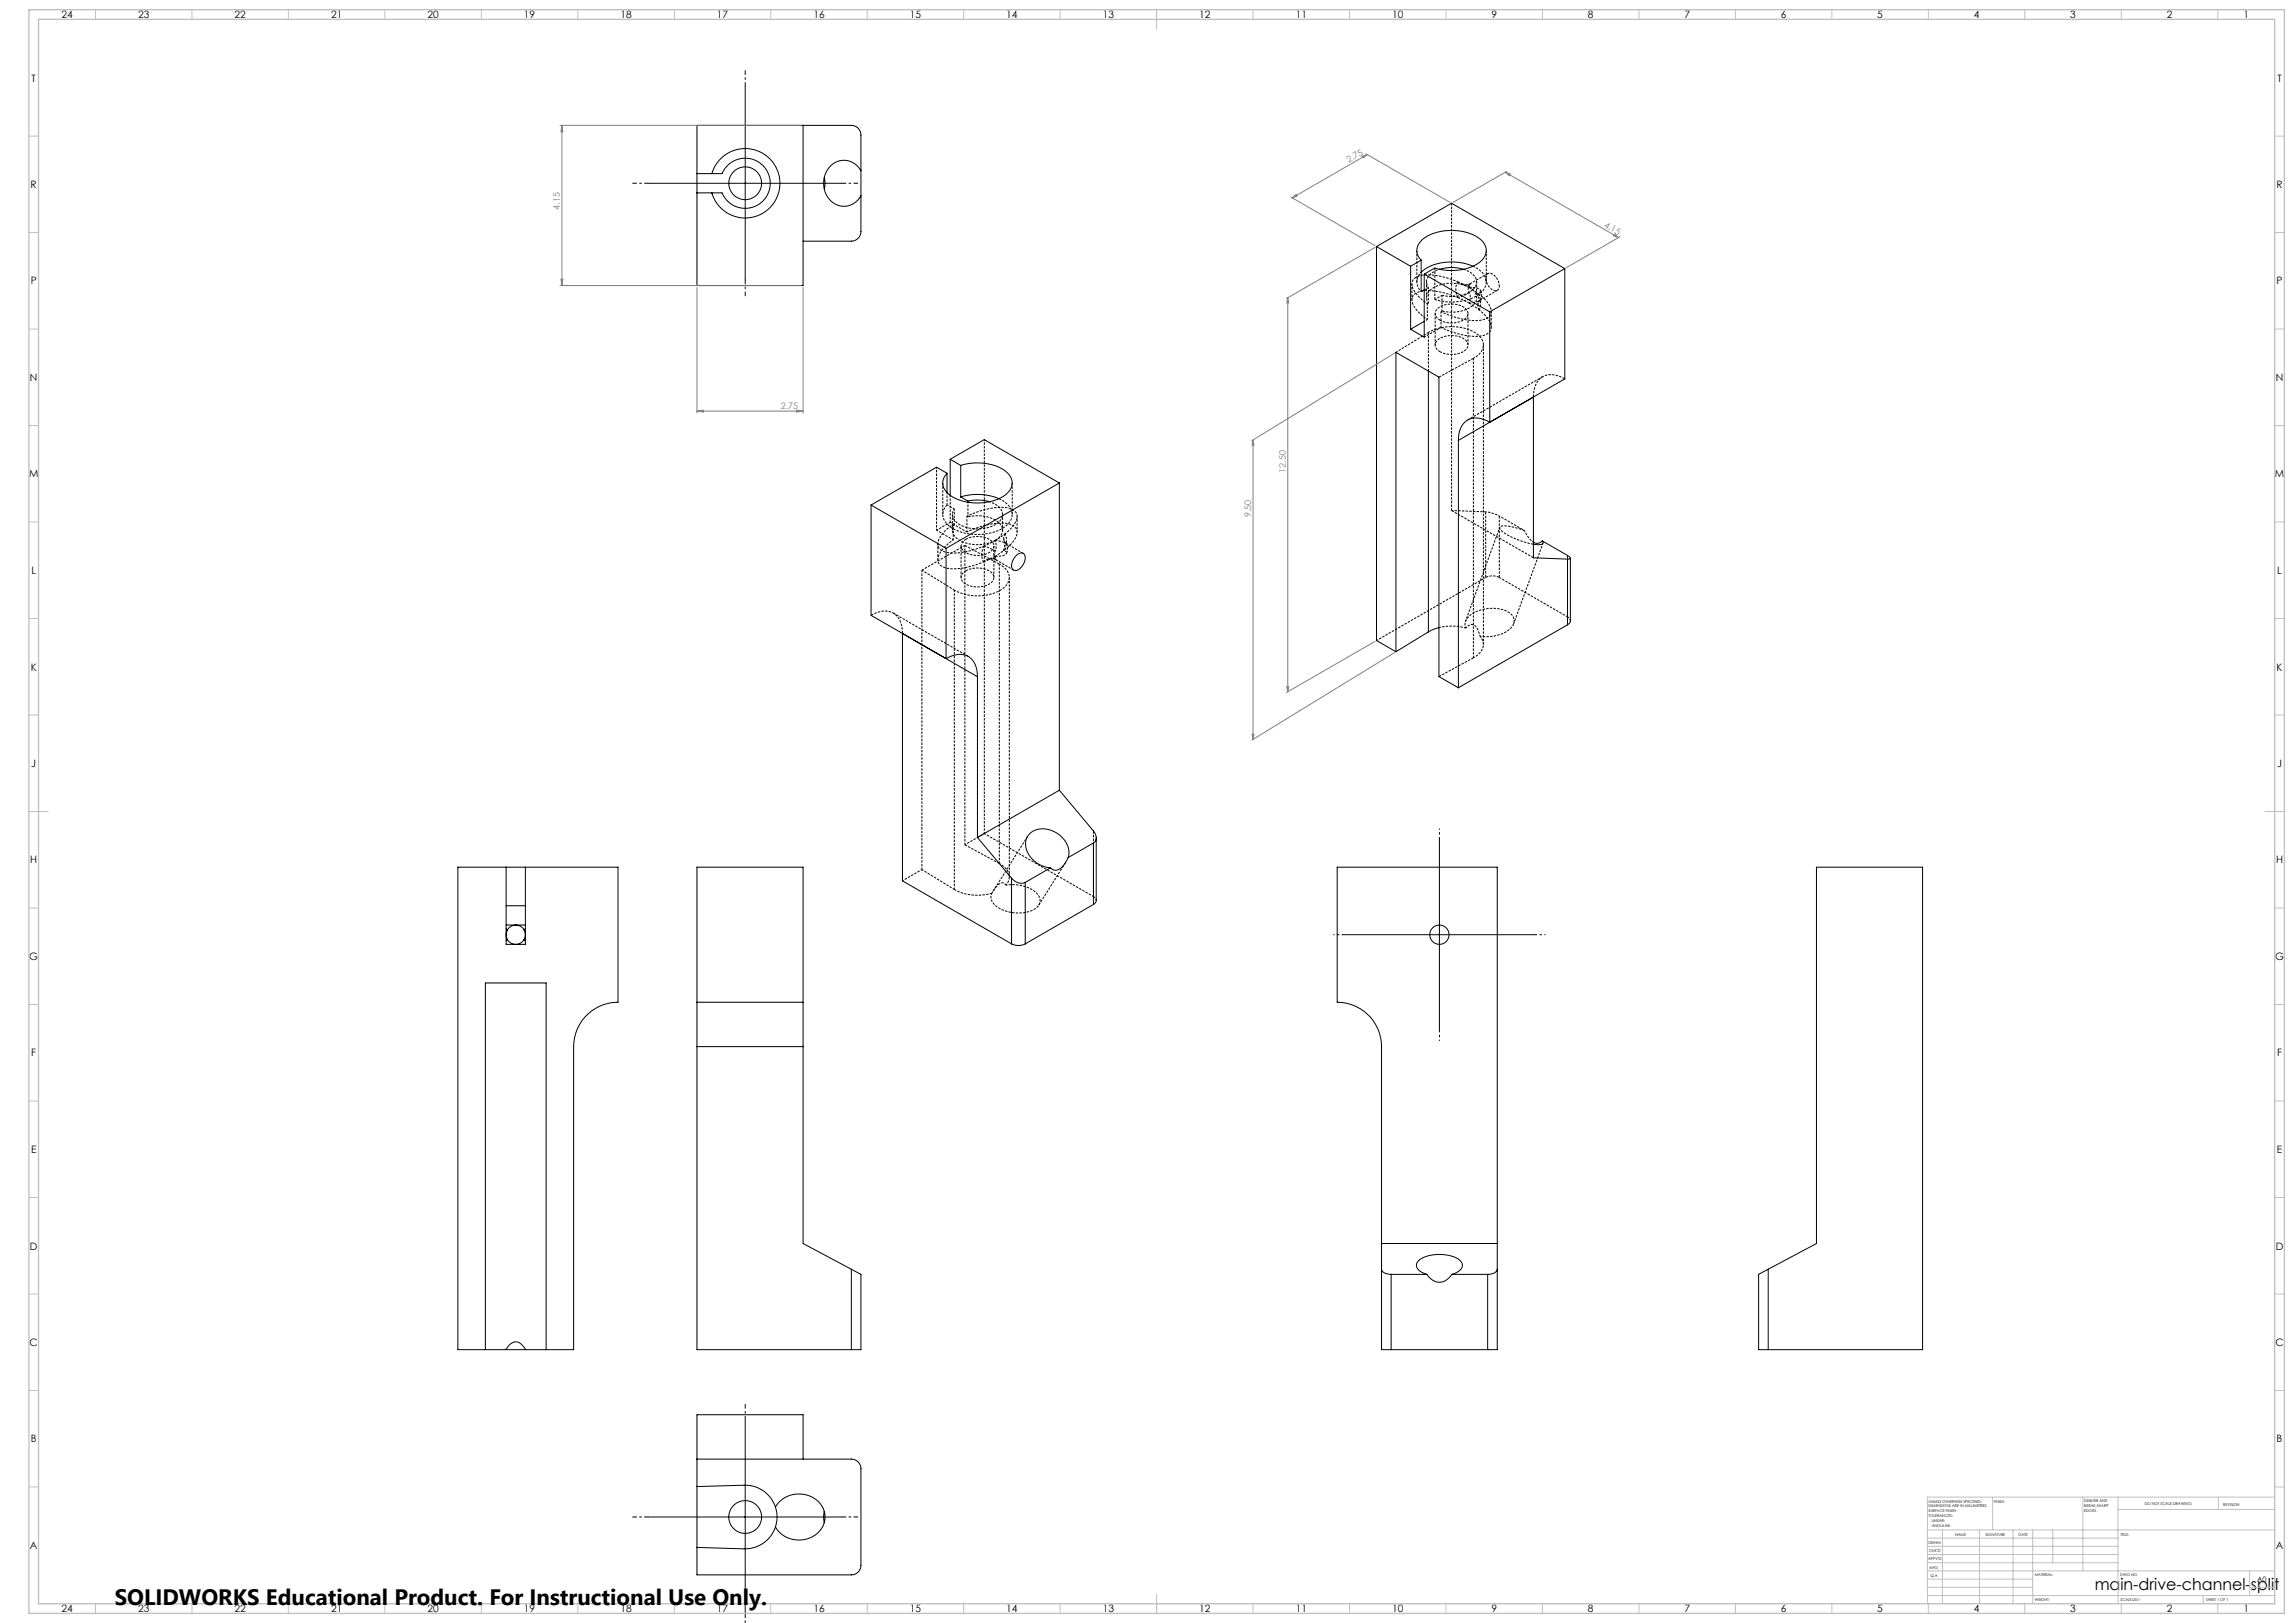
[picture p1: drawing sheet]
<svg xmlns="http://www.w3.org/2000/svg" width="1189mm" height="841mm" viewBox="0 0 1189 841" stroke-linecap="round" stroke-linejoin="round" font-family="sans-serif">
<defs><g id="words">
<text font-size="11.6" x="59" y="832">SOLIDWORKS Educational Product. For Instructional Use Only.</text>
<text font-size="8.5" x="1086" y="824">main-drive-channel-split</text>
<g font-size="5.3">
<text x="32" y="9">24</text>
<text x="72" y="9">23</text>
<text x="122" y="9">22</text>
<text x="172" y="9">21</text>
<text x="222" y="9">20</text>
<text x="272" y="9">19</text>
<text x="322" y="9">18</text>
<text x="372" y="9">17</text>
<text x="422" y="9">16</text>
<text x="472" y="9">15</text>
<text x="522" y="9">14</text>
<text x="572" y="9">13</text>
<text x="622" y="9">12</text>
<text x="672" y="9">11</text>
<text x="722" y="9">10</text>
<text x="773" y="9">9</text>
<text x="823" y="9">8</text>
<text x="873" y="9">7</text>
<text x="923" y="9">6</text>
<text x="973" y="9">5</text>
<text x="1023" y="9">4</text>
<text x="1073" y="9">3</text>
<text x="1123" y="9">2</text>
<text x="1163" y="9">1</text>
<text x="16" y="42">T</text>
<text x="1180" y="42">T</text>
<text x="16" y="97">R</text>
<text x="1180" y="97">R</text>
<text x="16" y="147">P</text>
<text x="1180" y="147">P</text>
<text x="16" y="198">N</text>
<text x="1180" y="198">N</text>
<text x="15" y="247">M</text>
<text x="1179" y="247">M</text>
<text x="16" y="297">L</text>
<text x="1180" y="297">L</text>
<text x="16" y="348">K</text>
<text x="1180" y="348">K</text>
<text x="16" y="397">J</text>
<text x="1180" y="397">J</text>
<text x="16" y="447">H</text>
<text x="1180" y="447">H</text>
<text x="15" y="498">G</text>
<text x="1179" y="498">G</text>
<text x="16" y="547">F</text>
<text x="1180" y="547">F</text>
<text x="16" y="597">E</text>
<text x="1180" y="597">E</text>
<text x="16" y="648">D</text>
<text x="1180" y="648">D</text>
<text x="15" y="697">C</text>
<text x="1179" y="697">C</text>
<text x="16" y="747">B</text>
<text x="1180" y="747">B</text>
<text x="16" y="803">A</text>
<text x="1180" y="803">A</text>
<text x="32" y="835">24</text>
<text x="72" y="835">23</text>
<text x="122" y="835">22</text>
<text x="172" y="835">21</text>
<text x="222" y="835">20</text>
<text x="272" y="835">19</text>
<text x="322" y="835">18</text>
<text x="372" y="835">17</text>
<text x="422" y="835">16</text>
<text x="472" y="835">15</text>
<text x="522" y="835">14</text>
<text x="572" y="835">13</text>
<text x="622" y="835">12</text>
<text x="672" y="835">11</text>
<text x="722" y="835">10</text>
<text x="773" y="835">9</text>
<text x="823" y="835">8</text>
<text x="873" y="835">7</text>
<text x="923" y="835">6</text>
<text x="973" y="835">5</text>
<text x="1023" y="835">4</text>
<text x="1073" y="835">3</text>
<text x="1123" y="835">2</text>
<text x="1163" y="835">1</text>
</g>
<g font-size="4.7" fill="#808080">
<text x="699" y="84" transform="rotate(-30 699 84)">2.75</text>
<text x="290" y="109" transform="rotate(-90 290 109)">4.15</text>
<text x="831" y="117" transform="rotate(30 831 117)">4.15</text>
<text x="405" y="212">2.75</text>
<text x="666" y="245" transform="rotate(-90 666 245)">12.50</text>
<text x="648" y="268" transform="rotate(-90 648 268)">9.50</text>
</g>
<text font-size="3.9" x="1170" y="820">A0</text>
<g font-size="2">
<text x="1000" y="779">UNLESS OTHERWISE SPECIFIED:</text>
<text x="1033" y="779">FINISH:</text>
<text x="1080" y="778">DEBURR AND</text>
<text x="1112" y="780">DO NOT SCALE DRAWING</text>
<text x="1000" y="781">DIMENSIONS ARE IN MILLIMETERS</text>
<text x="1000" y="784">SURFACE FINISH:</text>
<text x="1080" y="781">BREAK SHARP</text>
<text x="1080" y="783">EDGES</text>
<text x="1152" y="780">REVISION</text>
<text x="1000" y="786">TOLERANCES:</text>
<text x="1001" y="789">LINEAR:</text>
<text x="1001" y="791">ANGULAR:</text>
<text x="1013" y="796">NAME</text>
<text x="1029" y="796">SIGNATURE</text>
<text x="1046" y="796">DATE</text>
<text x="1099" y="796">TITLE:</text>
<text x="1000" y="800">DRAWN</text>
<text x="999" y="808">APPV'D</text>
<text x="1000" y="804">CHK'D</text>
<text x="1000" y="813">MFG</text>
<text x="1001" y="817">Q.A</text>
<text x="1055" y="817">MATERIAL:</text>
<text x="1099" y="817">DWG NO.</text>
<text x="1055" y="830">WEIGHT:</text>
<text x="1099" y="830">SCALE:20:1</text>
<text x="1143" y="830">SHEET 1 OF 1</text>
</g>
</g></defs>
<path d="M762 149v-2M767 152v5v4M740 172l-16 11M491 255v7M492 271v-14M478 295l17 11M516 288v2M521 285l1-5-1-3M812 320l2 2M785 323l15-42M478 451l17 10M567 465l1 2" fill="none" stroke="#000" stroke-width=".52" stroke-dasharray="1.3 .6" stroke-dashoffset=".3" stroke-linecap="butt"/>
<g fill="none" stroke="#000" stroke-width=".52" stroke-dasharray="1.3 .6" stroke-linecap="butt">
<path d="M766 156h1M768 151a5 5 0 0 0-6-2M747 162v-1M746 195l18-9M811 196a10 10 0 0 0-15 4l-1 6M518 258a8 8 0 0 1 5 13 25 25 0 0 1-33 0 7 7 0 0 1 1-9M494 272h1M502 268l-1-1M752 265l43 24M790 275l-5-2a8 8 0 0 0-8 0 16 16 0 0 0 11 7l7 2M518 292l-18-9M522 286a5 5 0 0 1-6 2"/>
<path d="M777 299v-32M812 288v32M468 328a10 10 0 0 0-11-11l-6 2M746 351l18-10M518 447l-18-9M538 469l14-22"/>
</g>
<g fill="none" stroke="#000" stroke-width=".52" stroke-dasharray="1.3 .6" stroke-dashoffset=".5" stroke-linecap="butt">
<path d="M762 147l-2 1-2-1M766 158l1-2M768 155v-4M747 170l5 2a22 22 0 0 0 20 0 6 6 0 0 0-2-8l-3-3M747 162l5 2a22 22 0 0 0 20 0 6 6 0 0 0-2-8l-3-4M510 228v204M485 275v-33M521 277a11 11 0 0 0 6-11 9 9 0 0 0-10-3l-7 1-9 3M777 273l-17 49M512 290h2h2M521 285a11 11 0 0 0 6-11 9 9 0 0 0-10-3l-7 1-9 4M521 281l-1-1"/>
<path d="M522 282v4M767 330a17 17 0 0 0 17-6 5 5 0 0 0-4-8 18 18 0 0 0-20 5l-1 2 1 2M500 438l10-6M468 456l10-5M514 463a6 6 0 0 0 5 8 18 18 0 0 0 19-1 5 5 0 0 0-3-9 21 21 0 0 0-14-2"/>
</g>
<g fill="none" stroke="#000" stroke-width=".52" stroke-dasharray="1.3 .6" stroke-dashoffset=".4" stroke-linecap="butt">
<path d="M732 147v8M739 146v8M740 149l-2 1M740 157v-8M744 155l3-2M762 147a3 3 0 0 0 0 5M762 149a18 18 0 0 0-22 3l-1 2 1 3M765 154v-8M766 152v4M767 152l-5-3M777 148a6 6 0 0 0-6-6 6 6 0 0 0 5 8l1-2M740 166v-9"/>
<path d="M747 170l-9 5M747 162v8M747 161v-8M767 161l-5-4M773 170v-9M764 186a7 7 0 0 0 5-7 7 7 0 0 0-6-7 26 26 0 0 0-23 0M485 275l7-4M491 262l4 2M492 271l9 5M494 267v8M494 272v8M494 280l-9-5"/>
<path d="M495 272v-8M495 272a6 6 0 0 0 3 8 20 20 0 0 0 18 0M501 276v-9M520 275v-8M527 276v-8M752 265h18M486 282v8M516 290a3 3 0 0 1 0-4M516 288l5-3M516 280l5-3M521 281l-1 4M770 299l-57 33"/>
<path d="M495 306a24 24 0 0 0 27-3 7 7 0 0 0-4-11M764 341a7 7 0 0 0 3-11M521 459a7 7 0 0 0-3-12M567 465l-57-33"/>
</g>
<path d="M756 154l-4-1a24 24 0 0 0-19-1 5 5 0 0 0 1 8l6 6M756 146l-4-1a24 24 0 0 0-19-1 5 5 0 0 0 1 8l6 5M762 152v2v3M494 280a15 15 0 0 0-8 11 7 7 0 0 0 8 4l9-1 7-3M494 272a15 15 0 0 0-8 10 7 7 0 0 0 8 5l9-2 7-2M495 264a6 6 0 0 0 3 8 18 18 0 0 0 21-3 6 6 0 0 0-4-8l-2-1M516 286v-3v-3M795 281l-3-3-2-3M760 325a3 3 0 0 1 4-1l2 3 1 3" fill="none" stroke="#000" stroke-width=".52" stroke-dasharray="1.3 .6" stroke-dashoffset=".6" stroke-linecap="butt"/>
<g fill="none" stroke="#000" stroke-width=".52" stroke-dasharray="1.3 .6" stroke-dashoffset=".2" stroke-linecap="butt">
<path d="M763 138a8 8 0 0 1 6 12 25 25 0 0 1-25 5M747 153a16 16 0 0 0 18-5 6 6 0 0 0-5-8h-1M756 154l-1-4 1-4M762 147a5 5 0 0 1-6-1M762 152l-6 2M762 157l3-1 3-1M746 166a11 11 0 0 0 15-2 5 5 0 0 0-6-6 10 10 0 0 0-11 4v2l2 2M740 192v-20M746 182a11 11 0 0 0 15-2 5 5 0 0 0-6-6 10 10 0 0 0-11 4v2l2 2M501 279a4 4 0 0 0-3 5 4 4 0 0 0 4 3 11 11 0 0 0 13-3 6 6 0 0 0-6-6h-4l-4 1M500 283l-22 12M500 283v155"/>
<path d="M501 296a4 4 0 0 0-3 4 4 4 0 0 0 4 3 11 11 0 0 0 13-3 6 6 0 0 0-6-6h-4l-4 2M510 283l-1 4 1 4M516 286l-6-3M516 290a5 5 0 0 0-6 1M516 280l4 1 2 1M777 299l35 21M760 325a28 28 0 0 0-14 0M769 334v-155M764 341v-155M478 451v-156M518 447v-155M521 459a2.7 2.7 0 0 0-2-2 2.7 2.7 0 0 0-3 3l-2 3"/>
<path d="M523 454v-155M495 461v-155"/>
</g>
<path d="M747 161a16 16 0 0 0 18-5 6 6 0 0 0-3-7M516 280a6 6 0 0 0 4-6 6 6 0 0 0-5-5 21 21 0 0 0-13-1M533 433l-18 29" fill="none" stroke="#000" stroke-width=".52" stroke-dasharray="1.3 .6" stroke-dashoffset="-.1" stroke-linecap="butt"/>
<path d="M746 140a7 7 0 0 0-6 8v1M737 151a7 7 0 0 1 0-10M502 268v-8M777 267l-7-2M777 267l13 8M520 285l-1 1" fill="none" stroke="#000" stroke-width=".52" stroke-dasharray="1.3 .6" stroke-dashoffset=".7" stroke-linecap="butt"/>
<g fill="none" stroke="#000" stroke-width=".52" stroke-dasharray="1.3 .6" stroke-dashoffset=".1" stroke-linecap="butt">
<path d="M752 105v160M734 130v16M744 139v16M762 157l-6-3M762 149l-6-3M766 158l1 3M767 156l9-6M768 151l-2 1h1M770 146v-16M771 142l-9 5M744 162v17M761 179v-17"/>
<path d="M800 195l-39 23M489 250v17M520 279l1-2M525 267v-17M498 283v16M510 291l6-3M510 283l6-3M515 299v-16M516 290l9 5M522 286l-2-1h1M530 287l-9-6M502 340l-39-22"/>
<path d="M495 461a26 26 0 0 0 19 2"/>
</g>
<path d="M765 151l1 1M767 156l-1 2M768 155l-1 1M521 281l-1-2M522 282l-1-1" fill="none" stroke="#000" stroke-width=".52" stroke-dasharray="1.3 .6" stroke-dashoffset=".8" stroke-linecap="butt"/>
<path d="M770 265v34M770 299a8 8 0 0 1 7 0M567 431v34" fill="none" stroke="#000" stroke-width=".52" stroke-dasharray="1.3 .6" stroke-dashoffset="-.2" stroke-linecap="butt"/>
<g fill="none" stroke="#000" stroke-width=".52">
<path d="M386 45v100M416 65v83h-55v-83h80a5 5 0 0 1 5 5v18M336 95h100M361 90h13a13 13 0 0 1 20-5 13 13 0 0 1 0 20 13 13 0 0 1-20-5h-13M369 90a18 18 0 0 1 28-10 18 18 0 0 1 0 30 18 18 0 0 1-28-10M427 92v6M446 88a10 10 0 0 0-11-5 10 10 0 0 0-8 10 11 11 0 0 0 5 12 11 11 0 0 0 12-1l2-2M446 88v14M446 102v18a5 5 0 0 1-5 5h-25M713 128v204l11 6M713 128l18 10M713 128l39-23 59 34"/>
<path d="M731 138v33M737 135a7 7 0 0 1 2-12 27 27 0 0 1 29 2 8 8 0 0 1-3 12 29 29 0 0 1-21 2l-6 3M737 135l-6 3M737 135v16l1-1M746 140a22 22 0 0 1 13 0M763 138a26 26 0 0 0-26 3M811 139l-39 23M811 139v57l-39 23M738 142l34 20M738 142v33l-7-4M738 167l-7 4M772 162v57"/>
<path d="M740 192v135M772 219a10 10 0 0 0-15 3l-1 6M492 238l18-10 39 22M492 238l6 3M492 238v19M756 228v128M756 228l39-22v83l17 1M491 245l-6-3-34 20M491 245v10M498 241a25 25 0 0 1 25 5 8 8 0 0 1-4 12 26 26 0 0 1-29-3 7 7 0 0 1 1-10M498 258a29 29 0 0 1 20 0M498 241v17"/>
<path d="M498 258l4 2M502 260a22 22 0 0 1 11 0M502 260h.1M549 250l-59 34M549 250v159M451 262v57l56 32M451 262l39 22M490 284v57a10 10 0 0 1 16 4l1 6M526 288a2.7 2.7 0 0 1 4-1 2.7 2.7 0 0 1 1 4 5 5 0 0 1-6 4 5 5 0 0 1 1-7zM799 280l15 9-2 1M799 280l1 1a4 4 0 0 1-5 1M799 280l-2 1h-2"/>
<path d="M812 290v34M814 289v33l-2 2M468 328v128l56 33M724 338v-155l22 12v156l10 5M740 327l-16 11M746 325l-6 2M812 324l-56 32M507 351v83M549 409l18 22a4 4 0 0 1 0 6M549 409l-42 25M507 434l17 21M567 437l-13 7"/>
<path d="M567 437v32M568 434v33l-1 2M746 434v100M262 449h10M262 449h-25v250h15M262 449v40h10v-40M272 449h48v70a23 23 0 0 0-23 23v157h-14M524 455a6 6 0 0 0 7 2M524 455v34M531 457v32M544 450l-13 7M554 444a13 13 0 0 0-6-12 13 13 0 0 0-14-1 10 10 0 0 0 3 16l3 2 4 1"/>
<path d="M554 444a8 8 0 0 1-8 7l-2-1M262 479h5M262 469h10M267 479h5M267 479a5 5 0 0 0-4 3M267 479a5 5 0 0 1 5 3M567 469l-36 20M262 481l1 1M263 482a5 5 0 0 0 0 5M263 487a5 5 0 0 0 9 0M263 487h-1M272 482a5 5 0 0 1 0 5"/>
<path d="M272 487h.1M272 481v1M524 489a8 8 0 0 0 7 0M696 484h100M361 519v23M361 519h55M361 519v-70h55v70M416 519v23M361 542h55M361 542v157h80M416 542v102l25 14M441 658l5 2v39h-5"/>
<path d="M441 658v41M716 658a4 4 0 0 0 5 2M716 644h60M776 658a4 4 0 0 1-5 2M916 658l-4 2v39h4M916 658l25-14v-195h55v250h-80M916 658v41M721 660h19M721 660v39M740 660a6 6 0 0 1-6-5 14 14 0 0 1 15-5 8 8 0 0 1 9 6l-2 3-3 1M740 660a7 7 0 0 0 6 4 7 7 0 0 0 7-4M753 660h18"/>
<path d="M771 660v39M252 699h10M252 699v-190h31v190M262 699h10M262 699a5 5 0 0 1 8-3l2 3M272 699h11M721 699h-5v-157a23 23 0 0 0-23-23v-70h83v250h-5M721 699h50M386 736v100M361 756h80a5 5 0 0 1 5 5v50a5 5 0 0 1-5 5h-80zM361 756v-23h55v23M361 770h25a16 16 0 0 1 16 11"/>
<path d="M336 786h100M402 781a14 14 0 0 1 14-7 14 14 0 0 1 12 11 14 14 0 0 1-10 12 14 14 0 0 1-14-3l-2-3M402 781l1 4-1 6M402 791a17 17 0 0 1-16 12l-25-1M427 783v6"/>
<circle cx="386" cy="95" r="8"/>
<circle cx="746" cy="484" r="5"/>
<circle cx="386" cy="786" r="9"/>
</g>
<path d="M738 167l2-1" fill="none" stroke="#000" stroke-width=".52" stroke-dasharray="1.3 .6" stroke-dashoffset=".9" stroke-linecap="butt"/>
<g fill="none" stroke="#808080" stroke-width=".52">
<path d="M290 65h125M291 65l1 3h-1zM291 65v83M708 80l44 25M706 81l3-1-2 2zM709 80l-39 23M780 89l3 1-1 1zM780 89l59 34M781 89l-28 16M669 102l44 25M670 103l2-2v1zM713 128l-46 27"/>
<path d="M837 121l2 2-3-1zM840 123l-28 16M290 148h125M291 145h1l-1 3zM361 149v65M416 149v65M667 154l1 3h-1zM667 154v204M723 183l-74 45M361 213h4v1zM361 213h55M413 213h3l-3 1z"/>
<path d="M649 228l1 3h-1zM649 228v155M713 332l-46 27M723 338l-74 46M667 356h1l-1 2zM649 380h1l-1 3z"/>
</g>
<path d="M386 45v-9M336 95h-8M436 95h9M386 145v8M386 736v-8M336 786h-8M436 786h9M386 836v5" fill="none" stroke="#000" stroke-width=".52" stroke-dasharray="15.2 1.3 1.3 1.3" stroke-dashoffset="12.9" stroke-linecap="butt"/>
<path d="M746 434v-5M696 484h-5M796 484h5M746 534v5" fill="none" stroke="#000" stroke-width=".52" stroke-dasharray="15.2 1.3 1.3 1.3" stroke-dashoffset="14.6" stroke-linecap="butt"/>
<g fill="none" stroke="#c0c0c0" stroke-width=".52">
<path d="M49 5v5M99 5v5M149 5v5M199 5v5M249 5v5M299 5v5M349 5v5M399 5v5M449 5v5M499 5v5M549 5v5M599 5v10"/>
<path d="M649 5v5M699 5v5M749 5v5M799 5v5M849 5v5M899 5v5M949 5v5M999 5v5M1049 5v5M1099 5v5M1149 5v5M15 71h5"/>
<path d="M1179 71h5M15 121h5M1179 121h5M15 171h5M1179 171h5M15 221h5M1179 221h5M15 271h5M1179 271h5M15 321h5M1179 321h5M15 371h5"/>
<path d="M1179 371h5M15 421h10M1174 421h10M15 471h5M1179 471h5M15 521h5M1179 521h5M15 571h5M1179 571h5M15 621h5M1179 621h5M15 671h5"/>
<path d="M1179 671h5M15 721h5M1179 721h5M15 771h5M1033 776v17M1080 776v38M1098 776v55M1150 776v6M1179 771h5M1179 776h-180v55M999 793h180M999 797h99"/>
<path d="M1007 793v38M1026 793v38M1043 793v38M1054 793v38M1064 793v17M1098 782h81M999 810h99M999 806h99M999 801h99M999 818h55M999 814h180M1166 814v13"/>
<path d="M49 831v5M99 831v5M149 831v5M199 831v5M249 831v5M299 831v5M349 831v5M399 831v5M449 831v5M499 831v5M549 831v5M599 826v10"/>
<path d="M649 831v5M699 831v5M749 831v5M799 831v5M849 831v5M899 831v5M949 831v5M999 827h180M999 823h55M999 831v5M1049 831v5M1099 831v5"/>
<path d="M1142 827v4M1149 831v5M1166 823h13"/>
</g>
<path d="M15 5h1169v831h-1169zM20 10h1159v821h-1159z" fill="none" stroke="#c0c0c0" stroke-width=".7"/>
<g fill="#808080">
<path d="M837 121l2 2-3-1zM780 89l3 1-1 1z"/>
<path d="M361 213h4v1zM413 213h3l-3 1z"/>
<path d="M706 81l3-1-2 2zM670 103l2-2v1z"/>
<path d="M291 145h1l-1 3zM291 65l1 3h-1z"/>
<path d="M667 154l1 3h-1zM667 356h1l-1 2zM649 228l1 3h-1zM649 380h1l-1 3z"/>
</g>
<use href="#words"/>
</svg>
